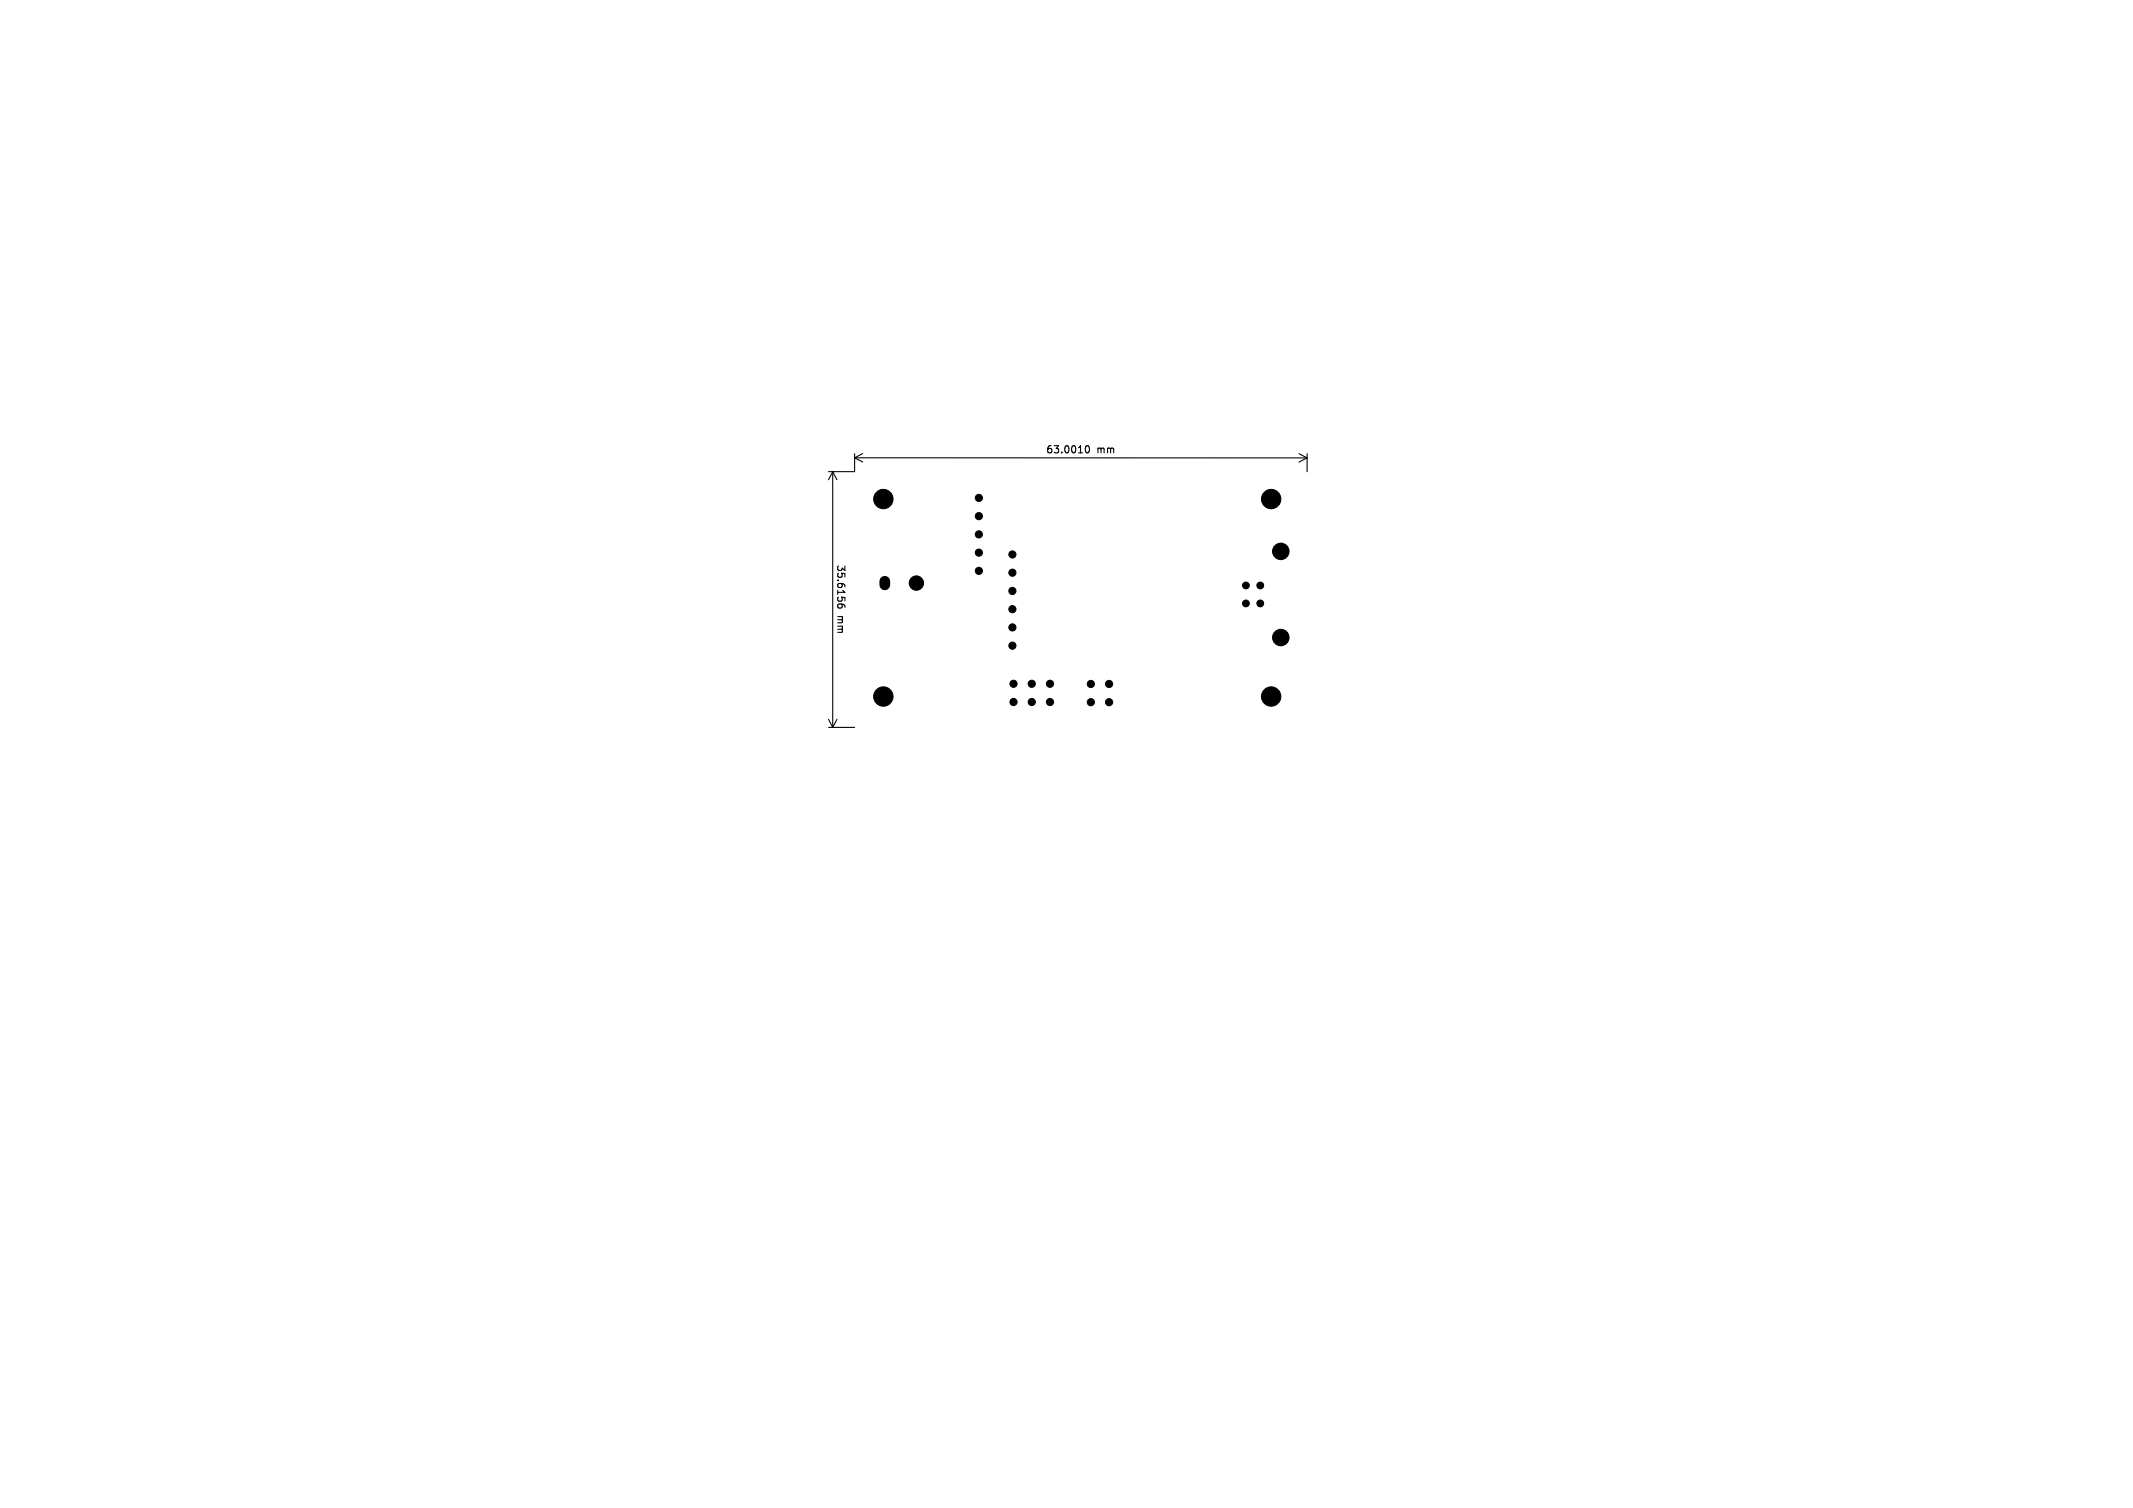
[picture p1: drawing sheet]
<svg xmlns="http://www.w3.org/2000/svg" width="297mm" height="210mm" viewBox="0 0 297 210" stroke-linecap="round" stroke-linejoin="round" font-family="sans-serif">
<defs><g id="words">
<g font-size="1.4">
<text x="145.6" y="63.3">63.0010</text>
<text x="152.8" y="63.3">mm</text>
<text x="116.4" y="78.6" transform="rotate(90 116.4 78.6)">35.6156</text>
<text x="116.4" y="85.8" transform="rotate(90 116.4 85.8)">mm</text>
</g>
</g></defs>
<g fill="none" stroke="#000" stroke-width=".15">
<path d="M115.9 65.7l.1 35.6M115.9 65.7l.6 1.1M115.9 65.7l-.5 1.1M119 63.8h63M119 63.8l1.1 .5M119 63.2v2.5h-3.6M120.1 63.2l-1.1 .6M151.2 62.2l.2-.1a.53 .53 0 0 1 .3 .5 .53 .53 0 0 1-.3 .5l-.2-.1-.1-.3zM180.9 63.2l1.1 .6M182 63.8l-1.1 .6M182 63.2v2.5M117.1 84.1l.1 .1 .1 .3-.2 .2-.4-.1-.1-.3 .1-.1a.66 .66 0 0 1 .9 .2v.2"/>
<path d="M115.4 100.2l.6 1.1M116.5 100.2l-.5 1.1M119 101.3h-3.6"/>
</g>
<g fill="#000" stroke="#000" stroke-width=".14">
<circle cx="123" cy="69.5" r="1.35"/>
<circle cx="136.3" cy="79.5" r=".5"/>
<circle cx="136.3" cy="77" r=".5"/>
<circle cx="136.3" cy="74.4" r=".5"/>
<circle cx="136.3" cy="71.9" r=".5"/>
<circle cx="136.3" cy="69.3" r=".5"/>
<circle cx="141" cy="77.2" r=".5"/>
<circle cx="141" cy="79.8" r=".5"/>
<circle cx="177" cy="69.5" r="1.35"/>
<circle cx="178.3" cy="76.8" r="1.15"/>
<circle cx="123" cy="97" r="1.35"/>
<circle cx="127.6" cy="81.2" r="1"/>
<circle cx="141" cy="82.3" r=".5"/>
<circle cx="141" cy="87.4" r=".5"/>
<circle cx="141" cy="84.8" r=".5"/>
<circle cx="141" cy="89.9" r=".5"/>
<circle cx="141.1" cy="95.2" r=".5"/>
<circle cx="141.1" cy="97.8" r=".5"/>
<circle cx="143.7" cy="97.8" r=".5"/>
<circle cx="143.7" cy="95.2" r=".5"/>
<circle cx="146.2" cy="97.8" r=".5"/>
<circle cx="146.2" cy="95.2" r=".5"/>
<circle cx="151.9" cy="97.8" r=".5"/>
<circle cx="151.9" cy="95.3" r=".5"/>
<circle cx="154.4" cy="97.8" r=".5"/>
<circle cx="154.4" cy="95.3" r=".5"/>
<circle cx="173.5" cy="81.5" r=".47"/>
<circle cx="173.5" cy="84" r=".48"/>
<circle cx="175.5" cy="81.5" r=".47"/>
<circle cx="175.5" cy="84" r=".48"/>
<circle cx="177" cy="97" r="1.35"/>
<circle cx="178.3" cy="88.8" r="1.15"/>
</g>
<path d="M123.2 81v.5" fill="none" stroke="#000" stroke-width="1.5"/>
<use href="#words"/>
</svg>
